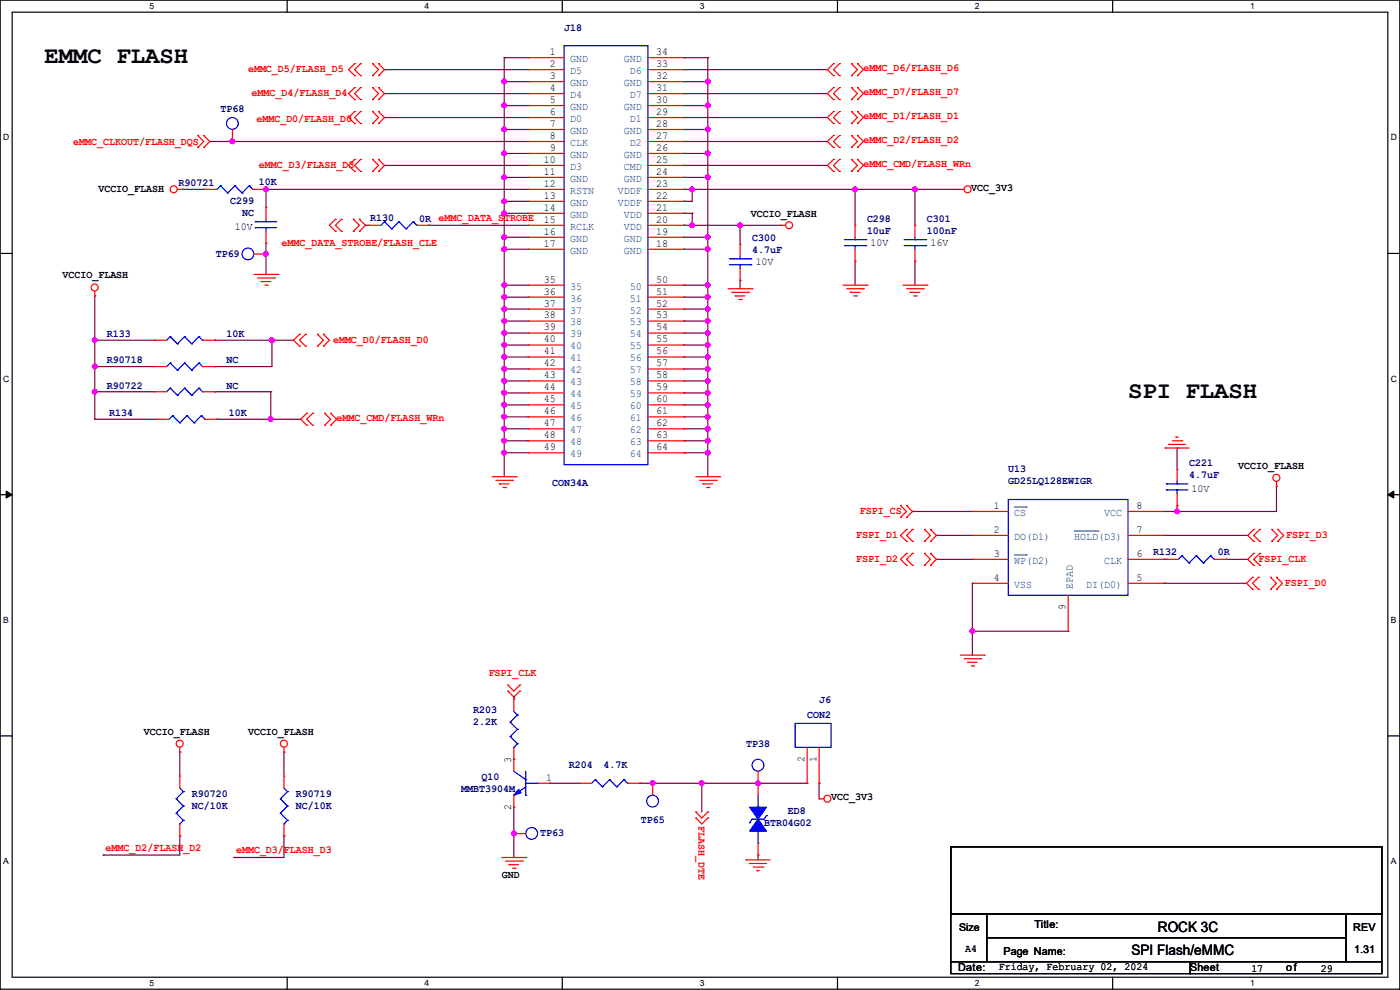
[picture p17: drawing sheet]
<svg xmlns="http://www.w3.org/2000/svg" width="297mm" height="210mm" viewBox="0 0 297 210" stroke-linecap="round" stroke-linejoin="round" font-family="sans-serif">
<defs><g id="words">
<g font-size="5.1">
<text x="9.4" y="13.5">EMMC FLASH</text>
<text x="239.3" y="84.3">SPI FLASH</text>
</g>
<g font-size="3">
<text x="245.7" y="197.6">ROCK 3C</text>
<text x="240.1" y="202.7">SPI Flash/eMMC</text>
</g>
<g font-size="2.3">
<text x="116.6" y="11.7">1</text>
<text x="139.2" y="11.7">34</text>
<text x="116.6" y="14.2">2</text>
<text x="116.6" y="16.8">3</text>
<text x="139.2" y="14.2">33</text>
<text x="139.2" y="16.8">32</text>
<text x="116.6" y="19.3">4</text>
<text x="116.6" y="21.8">5</text>
<text x="139.2" y="19.3">31</text>
<text x="139.2" y="21.8">30</text>
<text x="116.6" y="24.4">6</text>
<text x="116.6" y="26.9">7</text>
<text x="116.6" y="29.5">8</text>
<text x="139.2" y="24.4">29</text>
<text x="139.2" y="26.9">28</text>
<text x="139.2" y="29.5">27</text>
<text x="115.4" y="34.5">10</text>
<text x="116.6" y="32">9</text>
<text x="139.2" y="32">26</text>
<text x="139.2" y="34.5">25</text>
<text x="20.9" y="40.8">VCCIO_FLASH</text>
<text x="115.4" y="37.1">11</text>
<text x="115.4" y="39.6">12</text>
<text x="139.2" y="37.1">24</text>
<text x="139.2" y="39.6">23</text>
<text x="206" y="40.5">VCC_3V3</text>
<text x="115.4" y="42.2">13</text>
<text x="115.4" y="44.7">14</text>
<text x="115.4" y="47.2">15</text>
<text x="139.2" y="42.2">22</text>
<text x="139.2" y="44.7">21</text>
<text x="139.2" y="47.2">20</text>
<text x="159.3" y="46.1">VCCIO_FLASH</text>
<text x="49.8" y="48.9">10V</text>
<text x="115.4" y="49.8">16</text>
<text x="115.4" y="52.3">17</text>
<text x="139.2" y="49.8">19</text>
<text x="139.2" y="52.3">18</text>
<text x="184.7" y="52.2">10V</text>
<text x="197.4" y="52.2">16V</text>
<text x="13.3" y="59.1">VCCIO_FLASH</text>
<text x="115.4" y="59.9">35</text>
<text x="139.2" y="59.9">50</text>
<text x="160.3" y="56.3">10V</text>
<text x="115.4" y="62.5">36</text>
<text x="115.4" y="65">37</text>
<text x="139.2" y="62.5">51</text>
<text x="139.2" y="65">52</text>
<text x="115.4" y="67.6">38</text>
<text x="115.4" y="70.1">39</text>
<text x="139.2" y="67.6">53</text>
<text x="139.2" y="70.1">54</text>
<text x="115.4" y="72.6">40</text>
<text x="115.4" y="75.2">41</text>
<text x="115.4" y="77.7">42</text>
<text x="139.2" y="72.6">55</text>
<text x="139.2" y="75.2">56</text>
<text x="139.2" y="77.7">57</text>
<text x="115.4" y="80.3">43</text>
<text x="115.4" y="82.8">44</text>
<text x="139.2" y="80.3">58</text>
<text x="139.2" y="82.8">59</text>
<text x="115.4" y="85.3">45</text>
<text x="115.4" y="87.9">46</text>
<text x="139.2" y="85.3">60</text>
<text x="139.2" y="87.9">61</text>
<text x="115.4" y="90.4">47</text>
<text x="115.4" y="93">48</text>
<text x="115.4" y="95.5">49</text>
<text x="139.2" y="90.4">62</text>
<text x="139.2" y="93">63</text>
<text x="139.2" y="95.5">64</text>
<text x="262.7" y="99.4">VCCIO_FLASH</text>
<text x="210.9" y="107.9">1</text>
<text x="241.1" y="107.9">8</text>
<text x="252.8" y="104.3">10V</text>
<text x="210.9" y="113">2</text>
<text x="241.1" y="113">7</text>
<text x="210.9" y="118.1">3</text>
<text x="241.1" y="118.1">6</text>
<text x="210.9" y="123.2">4</text>
<text x="241.1" y="123.2">5</text>
<text x="226.1" y="129.3" transform="rotate(-90 226.1 129.3)">9</text>
<text x="30.5" y="155.8">VCCIO_FLASH</text>
<text x="52.6" y="155.8">VCCIO_FLASH</text>
<text x="108.5" y="161.8" transform="rotate(-90 108.5 161.8)">3</text>
<text x="170.7" y="161.6" transform="rotate(-90 170.7 161.6)">2</text>
<text x="173.2" y="161.6" transform="rotate(-90 173.2 161.6)">1</text>
<text x="115.9" y="165.6">1</text>
<text x="108.5" y="171.7" transform="rotate(-90 108.5 171.7)">2</text>
<text x="176.3" y="169.8">VCC_3V3</text>
<text x="106.5" y="186.3">GND</text>
<text x="219.5" y="196.9">Title:</text>
<text x="287.1" y="197.4">REV</text>
<text x="204.8" y="202.1">A4</text>
<text x="212.9" y="202.5">Page Name:</text>
<text x="287.3" y="202.3">1.31</text>
<text x="203.2" y="206.1">Date:</text>
<text x="211.9" y="205.9">Friday, February 02, 2024</text>
<text x="252.5" y="206.1">Sheet</text>
<text x="265.5" y="206.1">17</text>
<text x="272.8" y="206.1">of</text>
<text x="280.2" y="206.1">29</text>
</g>
<g font-size="2.3" fill="#000080">
<text x="119.7" y="6.5">J18</text>
<text x="46.8" y="23.7">TP68</text>
<text x="37.9" y="39.5">R90721</text>
<text x="54.9" y="39.2">10K</text>
<text x="48.8" y="43.3">C299</text>
<text x="51.4" y="45.8">NC</text>
<text x="78.5" y="46.9">R130</text>
<text x="88.9" y="47.1">0R eMMC_DATA_STROBE</text>
<text x="183.9" y="47.1">C298</text>
<text x="196.6" y="47.1">C301</text>
<text x="159.6" y="51.2">C300</text>
<text x="159.6" y="53.7">4.7uF</text>
<text x="183.9" y="49.7">10uF</text>
<text x="196.6" y="49.7">100nF</text>
<text x="45.8" y="54.5">TP69</text>
<text x="22.6" y="71.5">R133</text>
<text x="48" y="71.5">10K</text>
<text x="22.6" y="77.1">R90718</text>
<text x="48" y="77.1">NC</text>
<text x="22.6" y="82.4">R90722</text>
<text x="48" y="82.4">NC</text>
<text x="23.2" y="88.3">R134</text>
<text x="48.6" y="88.3">10K</text>
<text x="213.9" y="100.2">U13</text>
<text x="252.3" y="98.9">C221</text>
<text x="252.3" y="101.5">4.7uF</text>
<text x="117.1" y="103">CON34A</text>
<text x="213.9" y="102.7">GD25LQ128EWIGR</text>
<text x="244.6" y="117.7">R132</text>
<text x="258.4" y="117.7">0R</text>
<text x="173.8" y="149.2">J6</text>
<text x="100.4" y="151.3">R203</text>
<text x="100.4" y="153.8">2.2K</text>
<text x="171.2" y="152.3">CON2</text>
<text x="158.3" y="158.4">TP38</text>
<text x="102.2" y="165.5">Q10</text>
<text x="120.7" y="162.9">R204</text>
<text x="128.1" y="162.9">4.7K</text>
<text x="40.7" y="169">R90720</text>
<text x="40.7" y="171.6">NC/10K</text>
<text x="62.8" y="169">R90719</text>
<text x="62.8" y="171.6">NC/10K</text>
<text x="97.8" y="168">MMBT3904M</text>
<text x="167.2" y="172.6">ED8</text>
<text x="114.6" y="177.4">TP63</text>
<text x="135.9" y="174.6">TP65</text>
<text x="162.1" y="175.1">BTR04G02</text>
</g>
<g font-size="2.3" fill="#f00">
<text x="52.6" y="15.4">eMMC_D5/FLASH_D5</text>
<text x="183.2" y="15.1">eMMC_D6/FLASH_D6</text>
<text x="53.4" y="20.4">eMMC_D4/FLASH_D4</text>
<text x="183.2" y="20.2">eMMC_D7/FLASH_D7</text>
<text x="54.4" y="25.8">eMMC_D0/FLASH_D0</text>
<text x="183.2" y="25.3">eMMC_D1/FLASH_D1</text>
<text x="15.5" y="30.9">eMMC_CLKOUT/FLASH_DQS</text>
<text x="54.9" y="35.7">eMMC_D3/FLASH_D3</text>
<text x="183.2" y="30.4">eMMC_D2/FLASH_D2</text>
<text x="183.2" y="35.4">eMMC_CMD/FLASH_WRn</text>
<text x="59.7" y="52.2">eMMC_DATA_STROBE/FLASH_CLE</text>
<text x="70.7" y="72.8">eMMC_D0/FLASH_D0</text>
<text x="71.4" y="89.3">eMMC_CMD/FLASH_WRn</text>
<text x="182.4" y="109.1">FSPI_CS</text>
<text x="181.7" y="114.2">FSPI_D1</text>
<text x="181.7" y="119.3">FSPI_D2</text>
<text x="267" y="119.3">FSPI_CLK</text>
<text x="272.8" y="114.2">FSPI_D3</text>
<text x="272.6" y="124.3">FSPI_D0</text>
<text x="103.7" y="143.4">FSPI_CLK</text>
<text x="148.2" y="175.3" transform="rotate(90 148.2 175.3)">FLASH_DTE</text>
<text x="22.4" y="180.5">eMMC_D2/FLASH_D2</text>
<text x="50.1" y="181">eMMC_D3/FLASH_D3</text>
</g>
<g font-size="2.3" fill="#004080">
<text x="120.9" y="13.2">GND</text>
<text x="120.9" y="15.7">D5</text>
<text x="132.4" y="13.2">GND</text>
<text x="133.6" y="15.7">D6</text>
<text x="120.9" y="18.2">GND</text>
<text x="120.9" y="20.8">D4</text>
<text x="120.9" y="23.3">GND</text>
<text x="132.4" y="18.2">GND</text>
<text x="132.4" y="23.3">GND</text>
<text x="133.6" y="20.8">D7</text>
<text x="120.9" y="25.9">D0</text>
<text x="120.9" y="28.4">GND</text>
<text x="132.4" y="28.4">GND</text>
<text x="133.6" y="25.9">D1</text>
<text x="120.9" y="30.9">CLK</text>
<text x="120.9" y="33.5">GND</text>
<text x="132.4" y="33.5">GND</text>
<text x="133.6" y="30.9">D2</text>
<text x="120.9" y="36">D3</text>
<text x="120.9" y="38.6">GND</text>
<text x="120.9" y="41.1">RSTN</text>
<text x="131.1" y="41.1">VDDF</text>
<text x="132.4" y="36">CMD</text>
<text x="132.4" y="38.6">GND</text>
<text x="120.9" y="43.6">GND</text>
<text x="120.9" y="46.2">GND</text>
<text x="131.1" y="43.6">VDDF</text>
<text x="132.4" y="46.2">VDD</text>
<text x="120.9" y="48.7">RCLK</text>
<text x="120.9" y="51.3">GND</text>
<text x="120.9" y="53.8">GND</text>
<text x="132.4" y="48.7">VDD</text>
<text x="132.4" y="51.3">GND</text>
<text x="132.4" y="53.8">GND</text>
<text x="120.9" y="61.4">35</text>
<text x="120.9" y="64">36</text>
<text x="133.6" y="61.4">50</text>
<text x="133.6" y="64">51</text>
<text x="120.9" y="66.5">37</text>
<text x="120.9" y="69">38</text>
<text x="120.9" y="71.6">39</text>
<text x="133.6" y="66.5">52</text>
<text x="133.6" y="69">53</text>
<text x="133.6" y="71.6">54</text>
<text x="120.9" y="74.1">40</text>
<text x="120.9" y="76.7">41</text>
<text x="133.6" y="74.1">55</text>
<text x="133.6" y="76.7">56</text>
<text x="120.9" y="79.2">42</text>
<text x="120.9" y="81.7">43</text>
<text x="133.6" y="79.2">57</text>
<text x="133.6" y="81.7">58</text>
<text x="120.9" y="84.3">44</text>
<text x="120.9" y="86.8">45</text>
<text x="120.9" y="89.4">46</text>
<text x="133.6" y="84.3">59</text>
<text x="133.6" y="86.8">60</text>
<text x="133.6" y="89.4">61</text>
<text x="120.9" y="91.9">47</text>
<text x="120.9" y="94.4">48</text>
<text x="133.6" y="91.9">62</text>
<text x="133.6" y="94.4">63</text>
<text x="120.9" y="97">49</text>
<text x="133.6" y="97">64</text>
<text x="215.2" y="109.4">CS</text>
<text x="234.2" y="109.4">VCC</text>
<text x="215.2" y="119.6">WP(D2)</text>
<text x="215.2" y="114.5">DO(D1)</text>
<text x="227.9" y="114.5">HOLD(D3)</text>
<text x="234.2" y="119.6">CLK</text>
<text x="215.2" y="124.7">VSS</text>
<text x="227.6" y="125" transform="rotate(-90 227.6 125)">EPAD</text>
<text x="230.4" y="124.7">DI(D0)</text>
</g>
<text font-size="2.2" x="203.5" y="197.4">Size</text>
<g font-size="1.8">
<text x="31.7" y="1.9">5</text>
<text x="90.1" y="1.9">4</text>
<text x="148.5" y="1.9">3</text>
<text x="206.8" y="1.9">2</text>
<text x="265.2" y="1.9">1</text>
<text x=".7" y="29.8">D</text>
<text x="295.1" y="29.8">D</text>
<text x=".7" y="80.9">C</text>
<text x="295.1" y="80.9">C</text>
<text x=".7" y="132.1">B</text>
<text x="295.1" y="132.1">B</text>
<text x=".7" y="183.3">A</text>
<text x="295.1" y="183.3">A</text>
<text x="31.7" y="209.2">5</text>
<text x="90.1" y="209.2">4</text>
<text x="148.5" y="209.2">3</text>
<text x="206.8" y="209.2">2</text>
<text x="265.2" y="209.2">1</text>
</g>
</g></defs>
<path d="M0 0h297v209.8h-297zM2.6 2.6h291.8v204.7h-291.8z" fill="none" stroke="#000" stroke-width=".25"/>
<g fill="#fff">
<path d="M31.7 .3h1v2h-1z"/>
<path d="M31.7 207.6h1v1.9h-1z"/>
</g>
<path d="M60.9 0v2.6M60.9 207.3v2.5" fill="none" stroke="#000" stroke-width=".25"/>
<g fill="#fff">
<path d="M90.1 .3h1v2h-1z"/>
<path d="M90.1 207.6h1v1.9h-1z"/>
</g>
<path d="M119.3 0v2.6M119.3 207.3v2.5" fill="none" stroke="#000" stroke-width=".25"/>
<g fill="#fff">
<path d="M148.5 .3h.9v2h-.9z"/>
<path d="M148.5 207.6h.9v1.9h-.9z"/>
</g>
<path d="M177.7 0v2.6M177.7 207.3v2.5" fill="none" stroke="#000" stroke-width=".25"/>
<g fill="#fff">
<path d="M206.8 .3h1v2h-1z"/>
<path d="M206.8 207.6h1v1.9h-1z"/>
</g>
<path d="M236.1 0v2.6M236.1 207.3v2.5" fill="none" stroke="#000" stroke-width=".25"/>
<g fill="#fff">
<path d="M265.2 .3h1v2h-1z"/>
<path d="M265.2 207.6h1v1.9h-1z"/>
<path d="M.7 28.2h1.2v1.9h-1.2z"/>
<path d="M295.1 28.2h1.2v1.9h-1.2z"/>
<path d="M.7 79.3h1.2v2h-1.2z"/>
<path d="M295.1 79.3h1.2v2h-1.2z"/>
</g>
<path d="M0 53.8h2.6M294.4 53.8h2.6" fill="none" stroke="#000" stroke-width=".25"/>
<g fill="#fff">
<path d="M.7 130.5h1.2v2h-1.2z"/>
<path d="M295.1 130.5h1.1v2h-1.1z"/>
</g>
<path d="M0 104.9h2.6M294.4 104.9h2.6" fill="none" stroke="#000" stroke-width=".25"/>
<path d="M1.3 104.2l1.3 .7-1.3 .8zM294.4 104.9l1.3-.7v1.5z" fill="#000" stroke="#000" stroke-width=".21"/>
<g fill="#fff">
<path d="M.7 181.7h1.2v2h-1.2z"/>
<path d="M295.1 181.7h1.1v2h-1.1z"/>
</g>
<path d="M0 156.1h2.6M294.4 156.1h2.6M201.7 179.6h91.5v14.2h-91.5zM201.7 193.8h7.6v10.2h-7.6zM209.3 193.8h76.2v5.1h-76.2zM209.3 198.9h76.2v5.1h-76.2zM285.5 193.8h7.7v10.2h-7.7zM201.7 204h50.8v2.5h-50.8zM252.5 204h40.7v2.5h-40.7z" fill="none" stroke="#000" stroke-width=".25"/>
<g fill="none" stroke="#800040" stroke-width=".25">
<path d="M81.6 14.8h.1M81.6 19.9h.1M81.6 14.8h30.5M81.6 19.9h30.5M107 12.2h.1M107 17.3h.1M107 12.2h5.1M107 12.2v88.9M107 17.3h5.1M145.1 14.8h.1M145.1 19.9h.1M145.1 12.2h.1"/>
<path d="M145.1 17.3h.1M145.1 14.8h30.5M145.1 19.9h30.5M145.1 12.2h5.1M145.1 17.3h5.1M150.2 12.2h.1M150.2 17.3h.1M150.2 12.2v88.9M44.5 30h.1M44.5 30h67.6M49.3 30h.1M81.6 35.1h.1"/>
<path d="M81.6 24.9h.1M81.6 35.1h30.5M81.6 24.9h30.5M107 22.4h.1M107 27.5h.1M107 32.6h.1M107 37.6h.1M107 22.4h5.1M107 27.5h5.1M107 32.6h5.1M107 37.6h5.1M145.1 30h.1"/>
<path d="M145.1 24.9h.1M145.1 22.4h.1M145.1 27.5h.1M145.1 32.6h.1M145.1 37.6h.1M145.1 35.1h.1M145.1 30h30.5M145.1 35.1h30.5M145.1 24.9h30.5M145.1 22.4h5.1M145.1 27.5h5.1M145.1 32.6h5.1"/>
<path d="M145.1 37.6h5.1M150.2 22.4h.1M150.2 27.5h.1M150.2 32.6h.1M150.2 37.6h.1M38.7 40.2h.1M38.7 40.2h4.8M56.2 40.2h.1M56.2 40.2h55.9M56.4 40.2h.1M56.4 51.6h.1M56.4 53.9h.1"/>
<path d="M56.4 40.2v3.8M56.4 51.6v6.6M77.5 47.8h.1M77.5 47.8h.8M91 47.8h.1M91 47.8h21.1M107 42.7h.1M107 45.3h.1M107 50.3h.1M107 52.9h.1M107 45.3h5.1M107 42.7h5.1"/>
<path d="M107 50.3h5.1M107 52.9h5.1M145.1 40.2h.1M145.1 45.3h.1M145.1 47.8h.1M145.1 42.7h.1M145.1 50.3h.1M145.1 52.9h.1M145.1 47.8h20.6M145.1 40.2h58.4M145.1 45.3h1.8M145.1 50.3h5.1"/>
<path d="M145.1 52.9h5.1M146.9 40.2h.1M146.9 47.8h.1M146.9 45.3h.1M146.9 40.2v2.5h-1.8M146.9 45.3v2.5M150.2 50.3h.1M150.2 52.9h.1M157 47.8h.1M157 59.5h.1M157 47.8v4.1M157 59.5v1.8"/>
<path d="M181.4 55.4h.1M181.4 40.2h.1M181.4 40.2v7.6M181.4 55.4v5.1M194.1 40.2h.1M194.1 55.4h.1M194.1 40.2v7.6M194.1 55.4v5.1M20.1 72.2h.1M20.1 77.8h.1M20.1 62.8h.1M20.1 72.2h12.7"/>
<path d="M20.1 77.8h12.7M20.1 62.8v26.1M45.5 72.2h.1M45.5 77.8h.1M45.5 72.2h16.8M57.7 72.2h.1M57.7 72.2v5.6h-12.2M107 60.5h.1M107 63h.1M107 65.6h.1M107 68.1h.1M107 70.7h.1"/>
<path d="M107 73.2h.1M107 75.7h.1M107 78.3h.1M107 60.5h5.1M107 63h5.1M107 65.6h5.1M107 68.1h5.1M107 70.7h5.1M107 73.2h5.1M107 75.7h5.1M107 78.3h5.1M145.1 78.3h.1"/>
<path d="M145.1 75.7h.1M145.1 73.2h.1M145.1 70.7h.1M145.1 68.1h.1M145.1 65.6h.1M145.1 63h.1M145.1 60.5h.1M145.1 60.5h5.1M145.1 63h5.1M145.1 65.6h5.1M145.1 68.1h5.1M145.1 70.7h5.1"/>
<path d="M145.1 73.2h5.1M145.1 75.7h5.1M145.1 78.3h5.1M150.2 78.3h.1M150.2 75.7h.1M150.2 73.2h.1M150.2 70.7h.1M150.2 68.1h.1M150.2 65.6h.1M150.2 63h.1M150.2 60.5h.1M20.1 88.9h.1"/>
<path d="M20.1 83.1h.1M20.1 88.9h13.2M20.1 83.1h12.7M45.5 83.1h.1M45.5 83.1h11.9M46 88.9h.1M46 88.9h17.8M57.4 83.1h.1M57.4 88.9h.1M57.4 83.1v5.8M107 80.8h.1M107 83.4h.1"/>
<path d="M107 85.9h.1M107 88.4h.1M107 91h.1M107 93.5h.1M107 96.1h.1M107 80.8h5.1M107 83.4h5.1M107 85.9h5.1M107 88.4h5.1M107 91h5.1M107 93.5h5.1M107 96.1h5.1"/>
<path d="M145.1 96.1h.1M145.1 93.5h.1M145.1 91h.1M145.1 88.4h.1M145.1 85.9h.1M145.1 83.4h.1M145.1 80.8h.1M145.1 80.8h5.1M145.1 83.4h5.1M145.1 85.9h5.1M145.1 88.4h5.1M145.1 91h5.1"/>
<path d="M145.1 93.5h5.1M145.1 96.1h5.1M150.2 96.1h.1M150.2 93.5h.1M150.2 91h.1M150.2 88.4h.1M150.2 85.9h.1M150.2 83.4h.1M150.2 80.8h.1M249.7 95h.1M249.7 95v4.6M193.6 108.5h.1"/>
<path d="M193.6 108.5h12.7M198.7 118.7h.1M198.7 113.6h.1M198.7 118.7h7.6M198.7 113.6h7.6M246.9 113.6h.1M246.9 108.5h.1M246.9 118.7h.1M246.9 118.7h.5M246.9 113.6h17.8M249.7 107.2h.1M249.7 108.5h.1"/>
<path d="M249.7 107.2v1.3M260.1 118.7h.1M260.1 118.7h4.6M270.8 103.2h.1M270.8 103.2v5.3h-23.9M206.3 133.9h.1M206.3 123.7h.1M206.3 133.9h20.3M206.3 123.7v15.3M246.9 123.7h.1M246.9 123.7h17.6M38.1 159.6h.1"/>
<path d="M38.1 159.6v5M60.2 159.6h.1M60.2 159.6v5M109 147.9h.1M109 147.9v.5M38.1 177.3h.1M38.1 177.3v4.1h-16.2M60.2 177.3h.1M60.2 177.3v4.6h-10.6M109 171.2h.1M109 176.8h.1M109 171.2v10.7"/>
<path d="M116.6 166.2h.1M116.6 166.2h6.4M135.7 166.2h.1M135.7 166.2h35.5M138.5 166.2h.1M148.9 166.2h.1M148.9 166.2v6.1M160.8 166.2h.1M173.8 166.2h.1M173.8 166.2v3.3M21.9 181.4h.1M49.6 181.9h.1"/>
<path d="M160.8 181.4h.1M160.8 181.4v1"/>
</g>
<g fill="#f0f" stroke="#f0f" stroke-width=".25">
<circle cx="57.4" cy="88.9" r=".49"/>
<circle cx="206.3" cy="133.9" r=".49"/>
<circle cx="249.7" cy="108.5" r=".49"/>
<circle cx="138.5" cy="166.1" r=".49"/>
<circle cx="109" cy="176.8" r=".49"/>
<circle cx="181.4" cy="40.2" r=".49"/>
<circle cx="146.8" cy="40.2" r=".49"/>
<circle cx="157" cy="47.8" r=".49"/>
<circle cx="146.8" cy="47.8" r=".49"/>
<circle cx="20.1" cy="83.1" r=".49"/>
<circle cx="20.1" cy="77.7" r=".49"/>
<circle cx="194.1" cy="40.2" r=".49"/>
<circle cx="107" cy="17.3" r=".49"/>
<circle cx="107" cy="22.4" r=".49"/>
<circle cx="107" cy="32.5" r=".49"/>
<circle cx="107" cy="27.5" r=".49"/>
<circle cx="107" cy="42.7" r=".49"/>
<circle cx="107" cy="37.6" r=".49"/>
<circle cx="107" cy="50.3" r=".49"/>
<circle cx="107" cy="45.2" r=".49"/>
<circle cx="107" cy="60.5" r=".49"/>
<circle cx="107" cy="52.9" r=".49"/>
<circle cx="150.1" cy="17.3" r=".49"/>
<circle cx="150.1" cy="22.4" r=".49"/>
<circle cx="150.1" cy="32.5" r=".49"/>
<circle cx="150.1" cy="27.5" r=".49"/>
<circle cx="150.1" cy="50.3" r=".49"/>
<circle cx="150.1" cy="37.6" r=".49"/>
<circle cx="150.1" cy="60.5" r=".49"/>
<circle cx="150.1" cy="52.9" r=".49"/>
<circle cx="107" cy="63" r=".49"/>
<circle cx="107" cy="65.6" r=".49"/>
<circle cx="107" cy="70.6" r=".49"/>
<circle cx="107" cy="68.1" r=".49"/>
<circle cx="107" cy="75.7" r=".49"/>
<circle cx="107" cy="73.2" r=".49"/>
<circle cx="107" cy="78.3" r=".49"/>
<circle cx="107" cy="83.3" r=".49"/>
<circle cx="107" cy="80.8" r=".49"/>
<circle cx="107" cy="85.9" r=".49"/>
<circle cx="107" cy="88.4" r=".49"/>
<circle cx="107" cy="93.5" r=".49"/>
<circle cx="107" cy="91" r=".49"/>
<circle cx="107" cy="96" r=".49"/>
<circle cx="150.1" cy="93.5" r=".49"/>
<circle cx="150.1" cy="96" r=".49"/>
<circle cx="150.1" cy="91" r=".49"/>
<circle cx="150.1" cy="88.4" r=".49"/>
<circle cx="150.1" cy="85.9" r=".49"/>
<circle cx="150.1" cy="83.3" r=".49"/>
<circle cx="150.1" cy="80.8" r=".49"/>
<circle cx="150.1" cy="75.7" r=".49"/>
<circle cx="150.1" cy="78.3" r=".49"/>
<circle cx="150.1" cy="73.2" r=".49"/>
<circle cx="150.1" cy="70.6" r=".49"/>
<circle cx="150.1" cy="68.1" r=".49"/>
<circle cx="150.1" cy="65.6" r=".49"/>
<circle cx="150.1" cy="63" r=".49"/>
<circle cx="56.4" cy="40.2" r=".49"/>
<circle cx="160.8" cy="166.1" r=".49"/>
<circle cx="148.9" cy="166.1" r=".49"/>
<circle cx="49.3" cy="30" r=".49"/>
<circle cx="56.4" cy="53.9" r=".49"/>
<circle cx="20.1" cy="72.2" r=".49"/>
<circle cx="57.7" cy="72.2" r=".49"/>
</g>
<g fill="none" stroke="#f00" stroke-width=".25">
<path d="M75.2 18.6h.1M75.2 16h.1M75.2 13.5h.1M75.2 18.6l-1.2 1.3 1.2 1.2M75.2 13.5l-1.2 1.3 1.2 1.2M76.5 18.6h.1M76.5 16h.1M76.5 13.5h.1M76.5 18.6l-1.3 1.3 1.3 1.2M76.5 13.5l-1.3 1.3 1.3 1.2M79 18.6h.1M79 16h.1"/>
<path d="M79 13.5h.1M79 18.6l1.3 1.3-1.3 1.2M79 13.5l1.3 1.3-1.3 1.2M80.3 18.6h.1M80.3 13.5h.1M80.3 16h.1M80.3 18.6l1.3 1.3-1.3 1.2M80.3 13.5l1.3 1.3-1.3 1.2M112.1 12.2h.1M112.1 14.8h.1M112.1 17.3h.1M112.1 19.9h.1"/>
<path d="M112.1 12.2h7.6M112.1 14.8h7.6M112.1 17.3h7.6M112.1 19.9h7.6M137.5 12.2h7.6M137.5 14.8h7.6M137.5 17.3h7.6M137.5 19.9h7.6M145.1 12.2h.1M145.1 14.8h.1M145.1 17.3h.1M145.1 19.9h.1"/>
<path d="M176.8 13.5h.1M176.8 16h.1M176.8 18.6h.1M176.8 13.5l-1.2 1.3 1.2 1.2M176.8 18.6l-1.2 1.3 1.2 1.2M178.1 16h.1M178.1 13.5h.1M178.1 18.6h.1M178.1 18.6l-1.3 1.3 1.3 1.2M178.1 13.5l-1.3 1.3 1.3 1.2M180.6 16h.1M180.6 13.5h.1"/>
<path d="M180.6 18.6h.1M180.6 18.6l1.3 1.3-1.3 1.2M180.6 13.5l1.3 1.3-1.3 1.2M181.9 16h.1M181.9 13.5h.1M181.9 18.6h.1M181.9 13.5l1.3 1.3-1.3 1.2M181.9 18.6l1.3 1.3-1.3 1.2M42 28.7h.1M42 31.3h.1M42 28.7l1.2 1.3-1.2 1.3M43.2 31.3h.1"/>
<path d="M43.2 28.7h.1M43.2 28.7l1.3 1.3-1.3 1.3M49.3 30h.1M49.3 27.5v2.5M75.2 26.2h.1M75.2 23.7h.1M75.2 36.4h.1M75.2 33.8h.1M75.2 21.1h.1M75.2 23.7l-1.2 1.2 1.2 1.3M75.2 33.8l-1.2 1.3 1.2 1.3M76.5 26.2h.1"/>
<path d="M76.5 23.7h.1M76.5 36.4h.1M76.5 33.8h.1M76.5 21.1h.1M76.5 23.7l-1.3 1.2 1.3 1.3M76.5 33.8l-1.3 1.3 1.3 1.3M79 26.2h.1M79 23.7h.1M79 36.4h.1M79 33.8h.1M79 21.1h.1M79 23.7l1.3 1.2-1.3 1.3"/>
<path d="M79 33.8l1.3 1.3-1.3 1.3M80.3 23.7h.1M80.3 26.2h.1M80.3 33.8h.1M80.3 36.4h.1M80.3 21.1h.1M80.3 23.7l1.3 1.2-1.3 1.3M80.3 33.8l1.3 1.3-1.3 1.3M112.1 22.4h.1M112.1 24.9h.1M112.1 27.5h.1M112.1 30h.1"/>
<path d="M112.1 32.6h.1M112.1 35.1h.1M112.1 37.6h.1M112.1 22.4h7.6M112.1 24.9h7.6M112.1 27.5h7.6M112.1 30h7.6M112.1 32.6h7.6M112.1 35.1h7.6M112.1 37.6h7.6M137.5 22.4h7.6M137.5 24.9h7.6"/>
<path d="M137.5 27.5h7.6M137.5 30h7.6M137.5 32.6h7.6M137.5 35.1h7.6M137.5 37.6h7.6M145.1 22.4h.1M145.1 24.9h.1M145.1 27.5h.1M145.1 30h.1M145.1 32.6h.1M145.1 35.1h.1M145.1 37.6h.1"/>
<path d="M176.8 23.7h.1M176.8 26.2h.1M176.8 28.7h.1M176.8 31.3h.1M176.8 21.1h.1M176.8 33.8h.1M176.8 36.4h.1M176.8 23.7l-1.2 1.2 1.2 1.3M176.8 28.7l-1.2 1.3 1.2 1.3M176.8 33.8l-1.2 1.3 1.2 1.3M178.1 26.2h.1M178.1 23.7h.1"/>
<path d="M178.1 31.3h.1M178.1 28.7h.1M178.1 21.1h.1M178.1 36.4h.1M178.1 33.8h.1M178.1 23.7l-1.3 1.2 1.3 1.3M178.1 28.7l-1.3 1.3 1.3 1.3M178.1 33.8l-1.3 1.3 1.3 1.3M180.6 26.2h.1M180.6 23.7h.1M180.6 31.3h.1M180.6 28.7h.1"/>
<path d="M180.6 21.1h.1M180.6 36.4h.1M180.6 33.8h.1M180.6 28.7l1.3 1.3-1.3 1.3M180.6 23.7l1.3 1.2-1.3 1.3M180.6 33.8l1.3 1.3-1.3 1.3M181.9 26.2h.1M181.9 23.7h.1M181.9 31.3h.1M181.9 28.7h.1M181.9 21.1h.1M181.9 36.4h.1"/>
<path d="M181.9 33.8h.1M181.9 23.7l1.3 1.2-1.3 1.3M181.9 28.7l1.3 1.3-1.3 1.3M181.9 33.8l1.3 1.3-1.3 1.3M37.6 40.2h1.1M38.7 40.2h.1M43.5 40.2h.1M43.5 40.2h2.5M53.6 40.2h2.6M53.9 58.2h5.1M53.9 53.9h2.5M54.7 59h3.5"/>
<path d="M55.4 59.7h.1M55.4 59.7h2M56.2 40.2h.1M56.4 44h.1M56.4 51.6h.1M56.4 53.9h.1M56.4 44v2.5M56.4 49.1v2.5M58.2 59h.1M59 58.2h.1M71.2 49.1h.1M71.2 46.5h.1"/>
<path d="M71.2 46.5l-1.3 1.3 1.3 1.3M72.4 49.1h.1M72.4 46.5h.1M72.4 46.5l-1.2 1.3 1.2 1.3M75 49.1h.1M75 46.5h.1M75 46.5l1.2 1.3-1.2 1.3M76.2 46.5h.1M76.2 49.1h.1M76.2 46.5l1.3 1.3-1.3 1.3M78.3 47.8h.1M78.3 47.8h2.5"/>
<path d="M88.4 47.8h2.6M91 47.8h.1M112.1 40.2h.1M112.1 42.7h.1M112.1 45.3h.1M112.1 47.8h.1M112.1 50.3h.1M112.1 52.9h.1M112.1 40.2h7.6M112.1 47.8h7.6M112.1 42.7h7.6M112.1 45.3h7.6"/>
<path d="M112.1 50.3h7.6M112.1 52.9h7.6M137.5 40.2h7.6M137.5 47.8h7.6M137.5 42.7h7.6M137.5 45.3h7.6M137.5 50.3h7.6M137.5 52.9h7.6M145.1 40.2h.1M145.1 42.7h.1M145.1 45.3h.1M145.1 47.8h.1"/>
<path d="M145.1 50.3h.1M145.1 52.9h.1M157 51.9h.1M157 59.5h.1M157 51.9v2.5M157 56.9v2.6M165.7 47.8h.1M165.7 47.8h1M181.4 47.8h.1M181.4 55.4h.1M181.4 47.8v2.5M181.4 52.9v2.5"/>
<path d="M194.1 47.8h.1M194.1 55.4h.1M194.1 47.8v2.5M194.1 52.9v2.5M203.5 40.2h.1M203.5 40.2h1M20.1 62.8h.1M20.1 61.8v1M32.8 77.8h.1M32.8 72.2h.1M32.8 77.8h2.5M32.8 72.2h2.5"/>
<path d="M43 77.8h2.5M43 72.2h2.5M45.5 77.8h.1M45.5 72.2h.1M56.2 60.5h.5M56.7 60.5h.1M63.5 70.9h.1M63.5 73.4h.1M63.5 70.9l-1.2 1.3 1.2 1.2M64.8 73.4h.1M64.8 70.9h.1M64.8 70.9l-1.3 1.3 1.3 1.2"/>
<path d="M67.4 73.4h.1M67.4 70.9h.1M67.4 70.9l1.2 1.3-1.2 1.2M68.6 73.4h.1M68.6 70.9h.1M68.6 70.9l1.3 1.3-1.3 1.2M112.1 60.5h.1M112.1 63h.1M112.1 65.6h.1M112.1 68.1h.1M112.1 70.7h.1M112.1 73.2h.1"/>
<path d="M112.1 75.7h.1M112.1 78.3h.1M112.1 60.5h7.6M112.1 63h7.6M112.1 65.6h7.6M112.1 68.1h7.6M112.1 70.7h7.6M112.1 73.2h7.6M112.1 75.7h7.6M112.1 78.3h7.6M137.5 60.5h7.6M137.5 63h7.6"/>
<path d="M137.5 65.6h7.6M137.5 68.1h7.6M137.5 70.7h7.6M137.5 73.2h7.6M137.5 75.7h7.6M137.5 78.3h7.6M145.1 60.5h.1M145.1 63h.1M145.1 65.6h.1M145.1 68.1h.1M145.1 70.7h.1M145.1 73.2h.1"/>
<path d="M145.1 75.7h.1M145.1 78.3h.1M154.5 61.3h5.1M155.2 62h3.6M156 62.8h.1M156 62.8h2M156.8 63.5h.5M157.3 63.5h.1M158.8 62h.1M159.6 61.3h.1M178.9 60.5h5M179.6 61.3h3.6"/>
<path d="M180.4 62h.1M180.4 62h2M181.1 62.8h.6M181.7 62.8h.1M183.2 61.3h.1M183.9 60.5h.1M191.6 60.5h5M192.3 61.3h3.6M193.1 62h.1M193.1 62h2M193.8 62.8h.6M194.4 62.8h.1"/>
<path d="M195.9 61.3h.1M196.6 60.5h.1M32.8 83.1h.1M32.8 83.1h2.5M33.3 88.9h.1M33.3 88.9h2.6M43 83.1h2.5M43.5 88.9h2.5M45.5 83.1h.1M46 88.9h.1M65.1 87.7h.1M65.1 90.2h.1"/>
<path d="M65.1 87.7l-1.3 1.2 1.3 1.3M66.3 90.2h.1M66.3 87.7h.1M66.3 87.7l-1.2 1.2 1.2 1.3M68.9 90.2h.1M68.9 87.7h.1M68.9 87.7l1.2 1.2-1.2 1.3M70.1 90.2h.1M70.1 87.7h.1M70.1 87.7l1.3 1.2-1.3 1.3M112.1 80.8h.1M112.1 83.4h.1"/>
<path d="M112.1 85.9h.1M112.1 88.4h.1M112.1 91h.1M112.1 93.5h.1M112.1 96.1h.1M112.1 93.5h7.6M112.1 80.8h7.6M112.1 83.4h7.6M112.1 85.9h7.6M112.1 88.4h7.6M112.1 91h7.6M112.1 96.1h7.6"/>
<path d="M137.5 93.5h7.6M137.5 80.8h7.6M137.5 83.4h7.6M137.5 85.9h7.6M137.5 88.4h7.6M137.5 91h7.6M137.5 96.1h7.6M145.1 80.8h.1M145.1 83.4h.1M145.1 85.9h.1M145.1 88.4h.1M145.1 91h.1"/>
<path d="M145.1 93.5h.1M145.1 96.1h.1M247.2 95h.1M247.2 95h5.1M247.9 94.3h.1M247.9 94.3h3.6M248.7 93.5h2M249.5 92.8h.1M249.5 92.8h.5M249.7 99.6h.1M249.7 99.6v2.6M250.7 93.5h.1"/>
<path d="M104.4 101.1h5.1M105.2 101.9h3.6M106 102.7h.1M106 102.7h2M106.7 103.4h.5M107.2 103.4h.1M108.8 101.9h.1M109.5 101.1h.1M147.6 101.1h5.1M148.4 101.9h3.5M149.1 102.7h.1M149.1 102.7h2.1"/>
<path d="M149.9 103.4h.5M150.4 103.4h.1M151.9 101.9h.1M152.7 101.1h.1M191.1 107.2h.1M191.1 109.8h.1M191.1 107.2l1.2 1.3-1.2 1.3M192.3 114.9h.1M192.3 112.3h.1M192.3 119.9h.1M192.3 117.4h.1M192.3 109.8h.1"/>
<path d="M192.3 107.2h.1M192.3 107.2l1.3 1.3-1.3 1.3M192.3 112.3l-1.2 1.3 1.2 1.3M192.3 117.4l-1.2 1.3 1.2 1.2M193.6 114.9h.1M193.6 112.3h.1M193.6 119.9h.1M193.6 117.4h.1M193.6 117.4l-1.3 1.3 1.3 1.2M193.6 112.3l-1.3 1.3 1.3 1.3M196.1 114.9h.1M196.1 112.3h.1"/>
<path d="M196.1 119.9h.1M196.1 117.4h.1M196.1 112.3l1.3 1.3-1.3 1.3M196.1 117.4l1.3 1.3-1.3 1.2M197.4 112.3h.1M197.4 114.9h.1M197.4 117.4h.1M197.4 119.9h.1M197.4 112.3l1.3 1.3-1.3 1.3M197.4 117.4l1.3 1.3-1.3 1.2M206.3 108.5h.1M206.3 118.7h.1"/>
<path d="M206.3 113.6h.1M206.3 108.5h7.6M206.3 118.7h7.6M206.3 113.6h7.6M239.3 108.5h7.6M239.3 118.7h7.6M239.3 113.6h7.6M246.9 108.5h.1M246.9 118.7h.1M246.9 113.6h.1M247.4 118.7h.1M247.4 118.7h2.6"/>
<path d="M249.7 107.2h.1M249.7 104.7v2.5M257.6 118.7h2.5M260.1 118.7h.1M266 112.3h.1M266 114.9h.1M266 119.9h.1M266 117.4h.1M266 112.3l-1.3 1.3 1.3 1.3M266 117.4l-1.3 1.3 1.3 1.2M267.3 114.9h.1M267.3 112.3h.1"/>
<path d="M267.3 117.4h.1M267.3 119.9h.1M267.3 112.3l-1.3 1.3 1.3 1.3M267.3 117.4l-1.3 1.3 1.3 1.2M269.8 114.9h.1M269.8 112.3h.1M269.8 112.3l1.3 1.3-1.3 1.3M270.8 103.2h.1M270.8 102.2v1M271.1 114.9h.1M271.1 112.3h.1M271.1 112.3l1.2 1.3-1.2 1.3"/>
<path d="M203.8 139h5M204.5 139.7h3.6M206.3 123.7h.1M206.3 123.7h7.6M208.1 139.7h.1M208.8 139h.1M226.6 133.9h.1M226.6 126.3v7.6M239.3 123.7h7.6M246.9 123.7h.1M265.7 122.5h.1M265.7 125h.1"/>
<path d="M265.7 122.5l-1.2 1.2 1.2 1.3M267 125h.1M267 122.5h.1M267 122.5l-1.3 1.2 1.3 1.3M269.5 125h.1M269.5 122.5h.1M269.5 122.5l1.3 1.2-1.3 1.3M270.8 125h.1M270.8 122.5h.1M270.8 122.5l1.3 1.2-1.3 1.3M38.1 159.6h.1M38.1 158.5v1.1"/>
<path d="M60.2 159.6h.1M60.2 158.5v1.1M107.7 146.6h.1M107.7 145.3h.1M107.7 146.6l1.3 1.3 1.3-1.3M107.7 145.3l1.3 1.3 1.3-1.3M109 148.4h.1M109 148.4v2.5M109 158.5v5.1M110.3 146.6h.1M110.3 145.3h.1M171.2 158.5v7.7"/>
<path d="M173.8 158.5v7.7M205.3 140.5h.1M205.3 140.5h2M206 141.3h.5M206.5 141.3h.1M38.1 164.6h.1M38.1 177.3h.1M38.1 164.6v2.6M38.1 174.8v2.5M60.2 164.6h.1M60.2 177.3h.1M60.2 164.6v2.6"/>
<path d="M60.2 174.8v2.5M109 171.2h.1M109 161.1h.1M109 176.8h.1M109 168.7v2.5M109 176.8h2.5M114.1 166.2h2.5M116.6 166.2h.1M123 166.2h.1M123 166.2h2.5M133.1 166.2h2.6M135.7 166.2h.1"/>
<path d="M138.5 166.2h.1M138.5 166.2v2.5M147.6 173.5h.1M147.6 172.3h.1M147.6 173.5l1.3 1.3 1.3-1.3M147.6 172.3l1.3 1.2 1.3-1.2M150.2 173.5h.1M150.2 172.3h.1M160.8 166.2h.1M160.8 163.6v5.1M160.8 178.9v2.5M171.2 166.2h.1"/>
<path d="M173.8 169.5h.1M173.8 166.2h.1M173.8 169.5h1M106.5 181.9h5M107.2 182.7h3.6M108 183.4h.1M108 183.4h2M108.8 184.2h.5M109.3 184.2h.1M110.8 182.7h.1M111.5 181.9h.1M158.3 182.4h.1"/>
<path d="M158.3 182.4h5.1M159 183.2h.1M159 183.2h3.6M159.8 183.9h2M160.6 184.7h.1M160.6 184.7h.5M160.8 181.4h.1M161.8 183.9h.1"/>
<circle cx="36.9" cy="40.2" r=".74"/>
<circle cx="167.4" cy="47.8" r=".74"/>
<circle cx="205.3" cy="40.2" r=".74"/>
<circle cx="20.1" cy="61" r=".74"/>
<circle cx="270.8" cy="101.4" r=".74"/>
<circle cx="38.1" cy="157.8" r=".74"/>
<circle cx="60.2" cy="157.8" r=".74"/>
<circle cx="175.5" cy="169.4" r=".74"/>
</g>
<g fill="none" stroke="#00f" stroke-width=".25">
<path d="M119.7 9.7h17.8v88.9h-17.8zM46.8 39.4h.1M46.8 39.4l-.8 .8M46.8 39.4l1.5 1.5M49.8 39.4h.1M49.8 39.4l-1.5 1.5M49.8 39.4l1.6 1.5M52.9 39.4h.1M52.9 39.4l-1.5 1.5M52.9 39.4l.7 .8M48.3 40.9h.1M51.4 40.9h.1"/>
<path d="M53.6 40.2h.1M54.1 48.3h.1M54.1 47h.1M54.1 48.3h4.6M54.1 47h4.6M56.4 47h.1M56.4 48.3h.1M56.4 46.5v.5M56.4 48.3v.8M81.6 47h.1M81.6 47l-.8 .8M81.6 47l1.5 1.6"/>
<path d="M83.1 48.6h.1M84.6 47h.1M84.6 47l-1.5 1.6M84.6 47l1.5 1.6M86.1 48.6h.1M87.7 47h.1M87.7 47l-1.6 1.6M87.7 47l.7 .8M88.4 47.8h.1M154.7 56.2h4.6M154.7 54.9h4.6M157 54.9h.1"/>
<path d="M157 56.2h.1M157 54.4v.5M157 56.2v.7M159.3 56.2h.1M159.3 54.9h.1M179.1 52.1h4.6M179.1 50.8h4.6M181.4 50.8h.1M181.4 52.1h.1M181.4 50.3v.5M181.4 52.1v.8M183.7 52.1h.1"/>
<path d="M183.7 50.8h.1M191.8 52.1h4.6M191.8 50.8h4.6M194.1 50.8h.1M194.1 52.1h.1M194.1 50.3v.5M194.1 52.1v.8M196.4 52.1h.1M196.4 50.8h.1M36.1 77h.1M36.1 71.4h.1M36.1 77l-.8 .8"/>
<path d="M36.1 77l1.5 1.5M36.1 71.4l-.8 .8M36.1 71.4l1.5 1.5M37.6 78.5h.1M37.6 72.9h.1M39.2 77h.1M39.2 71.4h.1M39.2 77l-1.6 1.5M39.2 77l1.5 1.5M39.2 71.4l-1.6 1.5M39.2 71.4l1.5 1.5M40.7 78.5h.1"/>
<path d="M40.7 72.9h.1M42.2 77h.1M42.2 71.4h.1M42.2 77l-1.5 1.5M42.2 77l.8 .8M42.2 71.4l-1.5 1.5M42.2 71.4l.8 .8M43 77.8h.1M43 72.2h.1M36.1 82.3h.1M36.1 82.3l-.8 .8M36.1 82.3l1.5 1.6"/>
<path d="M36.6 88.2h.1M36.6 88.2l-.7 .7M36.6 88.2l1.5 1.5M37.6 83.9h.1M38.1 89.7h.1M39.2 82.3h.1M39.2 82.3l-1.6 1.6M39.2 82.3l1.5 1.6M39.7 88.2h.1M39.7 88.2l-1.6 1.5M39.7 88.2l1.5 1.5M40.7 83.9h.1"/>
<path d="M41.2 89.7h.1M42.2 82.3h.1M42.2 82.3l-1.5 1.6M42.2 82.3l.8 .8M42.7 88.2h.1M42.7 88.2l-1.5 1.5M42.7 88.2l.8 .7M43 83.1h.1M43.5 88.9h.1M213.9 106h25.4v20.3h-25.4zM247.4 103.9h.1M247.4 102.7h.1"/>
<path d="M247.4 103.9h4.6M247.4 102.7h4.6M249.7 102.7h.1M249.7 103.9h.1M249.7 102.2v.5M249.7 103.9v.8M250.7 117.9h.1M250.7 117.9l-.7 .8M250.7 117.9l1.6 1.5M252.3 119.4h.1M253.8 117.9h.1M253.8 117.9l-1.5 1.5"/>
<path d="M253.8 117.9l1.5 1.5M255.3 119.4h.1M256.8 117.9h.1M256.8 117.9l-1.5 1.5M256.8 117.9l.8 .8M257.6 118.7h.1M108.2 153.2h.1M108.2 156.3h.1M108.2 153.2l1.6 1.5M108.2 156.3l1.6 1.5M109 158.5h.1M109 150.9l.8 .8"/>
<path d="M109.8 151.7h.1M109.8 154.7h.1M109.8 157.8h.1M109.8 151.7l-1.6 1.5M109.8 154.7l-1.6 1.6M109.8 157.8l-.8 .7M168.7 153.5h7.6v5h-7.6zM37.4 169.5h.1M37.4 172.5h.1M37.4 169.5l1.5 1.5M37.4 172.5l1.5 1.5M38.1 174.8h.1"/>
<path d="M38.1 167.2l.8 .7M38.9 167.9h.1M38.9 171h.1M38.9 174h.1M38.9 167.9l-1.5 1.6M38.9 171l-1.5 1.5M38.9 174l-.8 .8M59.5 169.5h.1M59.5 172.5h.1M59.5 169.5l1.5 1.5M59.5 172.5l1.5 1.5M60.2 174.8h.1"/>
<path d="M60.2 167.2l.8 .7M61 167.9h.1M61 171h.1M61 174h.1M61 167.9l-1.5 1.6M61 171l-1.5 1.5M61 174l-.8 .8M109 168.7h.1M109 163.6l2.5 1.8M111.5 165.4h.1M111.5 168.7h.1M111.5 166.9l-2.5 1.8"/>
<path d="M111.5 163.6v5.1M111.5 166.2h2.6M114.1 166.2h.1M126.3 165.4h.1M126.3 165.4l-.8 .8M126.3 165.4l1.5 1.5M127.8 166.9h.1M129.3 165.4h.1M129.3 165.4l-1.5 1.5M129.3 165.4l1.6 1.5M130.9 166.9h.1M132.4 165.4h.1"/>
<path d="M132.4 165.4l-1.5 1.5M132.4 165.4l.7 .8M133.1 166.2h.1M159 174.5h.1M159.6 173.8h.1M159.6 173.8l-.6 .7M160.8 171.2h.1M160.8 178.9h.1M160.8 168.7v2.5M160.8 176.3v2.6M162.6 173h.1M162.6 173l-.5 .8h-2.5"/>
<circle cx="49.3" cy="26.2" r="1.25"/>
<circle cx="52.6" cy="53.9" r="1.25"/>
<circle cx="112.8" cy="176.8" r="1.25"/>
<circle cx="138.5" cy="169.9" r="1.25"/>
<circle cx="160.8" cy="162.3" r="1.25"/>
</g>
<path d="M215.2 107.6h2.5M215.2 117.7h2.5M217.7 107.6h.1M217.7 117.7h.1M227.9 112.6h5.1M233 112.6h.1" fill="none" stroke="#004080" stroke-width=".21"/>
<g fill="#00f" stroke="#00f" stroke-width=".25">
<path d="M110 167.4l.5 .8-1.5 .5z"/>
<path d="M159 171.2h3.6l-1.8 2.6z" fill-rule="evenodd"/>
<path d="M160.8 173.8l1.8 2.5h-3.6z" fill-rule="evenodd"/>
</g>
<use href="#words"/>
</svg>
